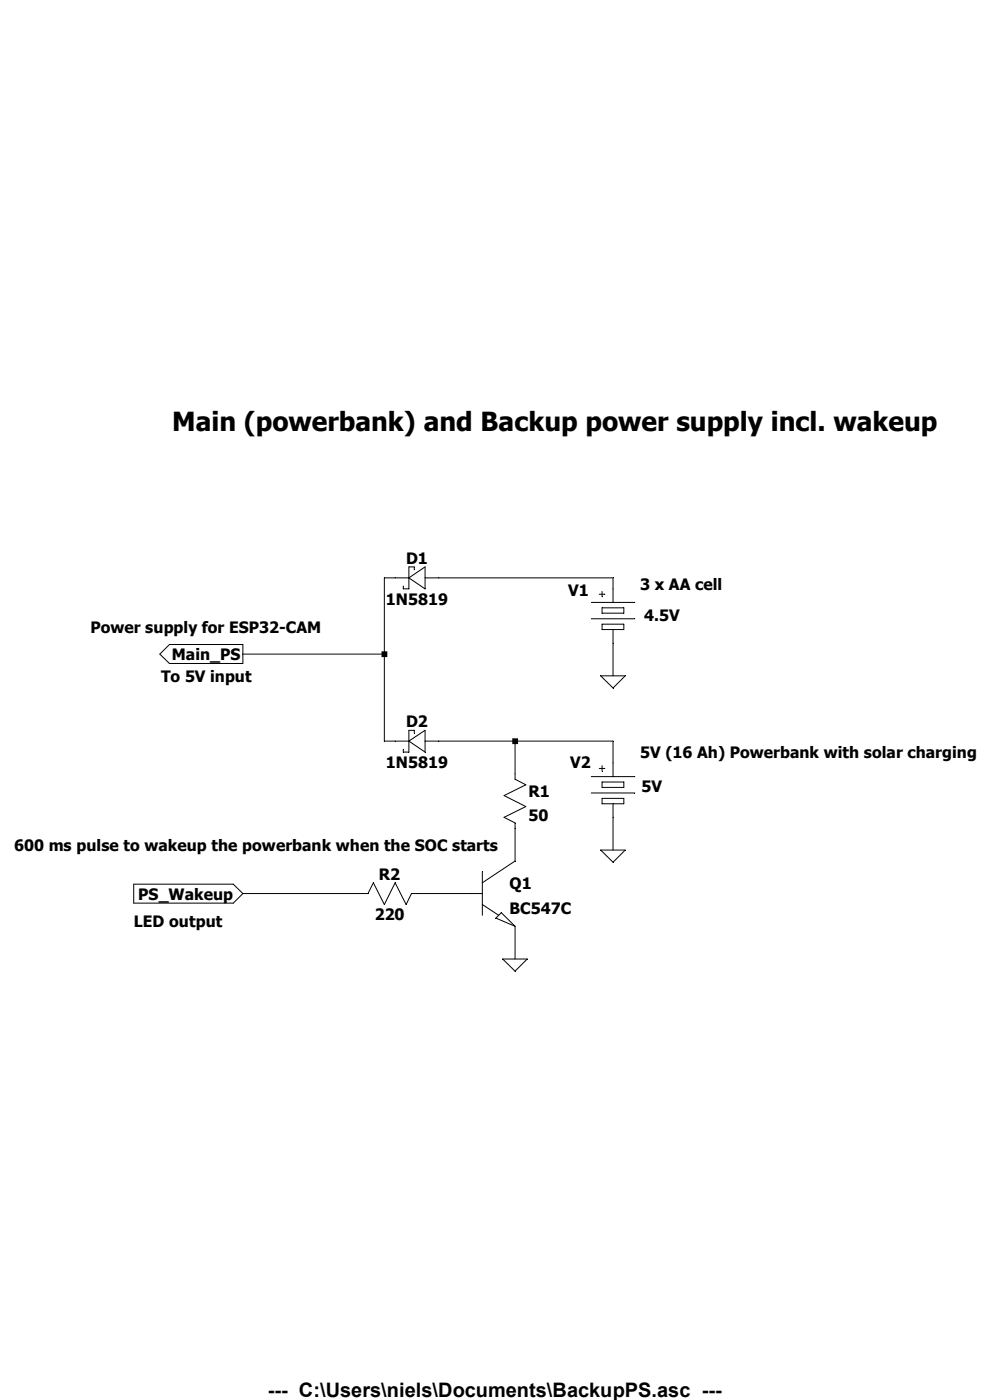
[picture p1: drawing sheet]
<svg xmlns="http://www.w3.org/2000/svg" width="210mm" height="297mm" viewBox="0 0 210 297" stroke-linecap="round" stroke-linejoin="round" font-family="sans-serif">
<defs><g id="words">
<text font-size="5.6" x="36.5" y="91.4">Main (powerbank) and Backup power supply incl. wakeup</text>
<text font-size="4.2" x="56.8" y="296.3">--- C:\Users\niels\Documents\BackupPS.asc ---</text>
<g font-size="3.3">
<text x="86.1" y="119.6">D1</text>
<text x="135.8" y="125.1">3 x AA cell</text>
<text x="81.9" y="128.3">1N5819</text>
<text x="120.5" y="126.5">V1</text>
<text x="136.7" y="131.7">4.5V</text>
<text x="19.2" y="134.4">Power supply for ESP32-CAM</text>
<text x="36.4" y="140.1">Main_PS</text>
<text x="34.2" y="144.7">To 5V input</text>
<text x="86.1" y="154.3">D2</text>
<text x="135.8" y="160.9">5V (16 Ah) Powerbank with solar charging</text>
<text x="81.9" y="162.9">1N5819</text>
<text x="120.9" y="162.9">V2</text>
<text x="112.1" y="169">R1</text>
<text x="136.1" y="168.1">5V</text>
<text x="112.1" y="174.2">50</text>
<text x="3" y="180.6">600 ms pulse to wakeup the powerbank when the SOC starts</text>
<text x="29.3" y="190.9">PS_Wakeup</text>
<text x="80.4" y="186.6">R2</text>
<text x="108.1" y="188.6">Q1</text>
<text x="28.4" y="196.7">LED output</text>
<text x="79.5" y="195.2">220</text>
<text x="108.1" y="193.8">BC547C</text>
</g>
</g></defs>
<g fill="none" stroke="#000" stroke-width=".21">
<path d="M35.9 136.7h15.6v4.1h-15.6l-2-2zM51.5 138.8h30M86.7 122.6l3.5-2.3v4.6zM86.7 122.6h-5.2v34.6h5.2M87.9 120.9v-.6h-1.2v4.6h-1.1v-.6M90.2 122.6h39.8v5.2M125.4 127.8h9.3M125.4 131.3h9.3M127.1 126.1h1.2M127.7 128.9h4.6v1.2h-4.6zM127.7 132.4h4.6v1.2h-4.6zM127.7 125.5v1.1"/>
<path d="M130 133.6v9.8M86.7 157.2l3.5-2.3v4.7zM87.9 155.5v-.6h-1.2v4.7h-1.1v-.6M90.2 157.2h39.8v7.6M109.3 157.2v8.1l2.2 1.2-4.6 2.3 4.6 2.3-4.6 2.3 2.4 1.2v8.1l-7 4.6M127.4 143.4h5.2l-2.6 2.6zM125.4 164.8h9.3M125.4 168.2h9.3M127.1 163h1.2M127.7 165.9h4.6v1.1h-4.6zM127.7 169.4h4.6v1.1h-4.6zM127.7 162.4v1.2"/>
<path d="M130 170.5v9.8M28.4 187.6h21.1l2 2-2 2h-21.1zM51.5 189.6h26.6l1.1-2.3 2.3 4.6 2.3-4.6 2.3 4.6 1.2-2.3h15M102.3 191.9l3.5 2.3M102.3 185v9.2M105.2 194.8l1.1-1.2 3 2.9zM109.3 196.5v7M127.4 180.3h5.2l-2.6 2.6zM106.6 203.5h5.2l-2.5 2.5z"/>
</g>
<path d="M80.9 138.2h1.3v1.2h-1.3zM108.7 156.6h1.2v1.3h-1.2z" fill-rule="evenodd" fill="#000"/>
<use href="#words"/>
</svg>
